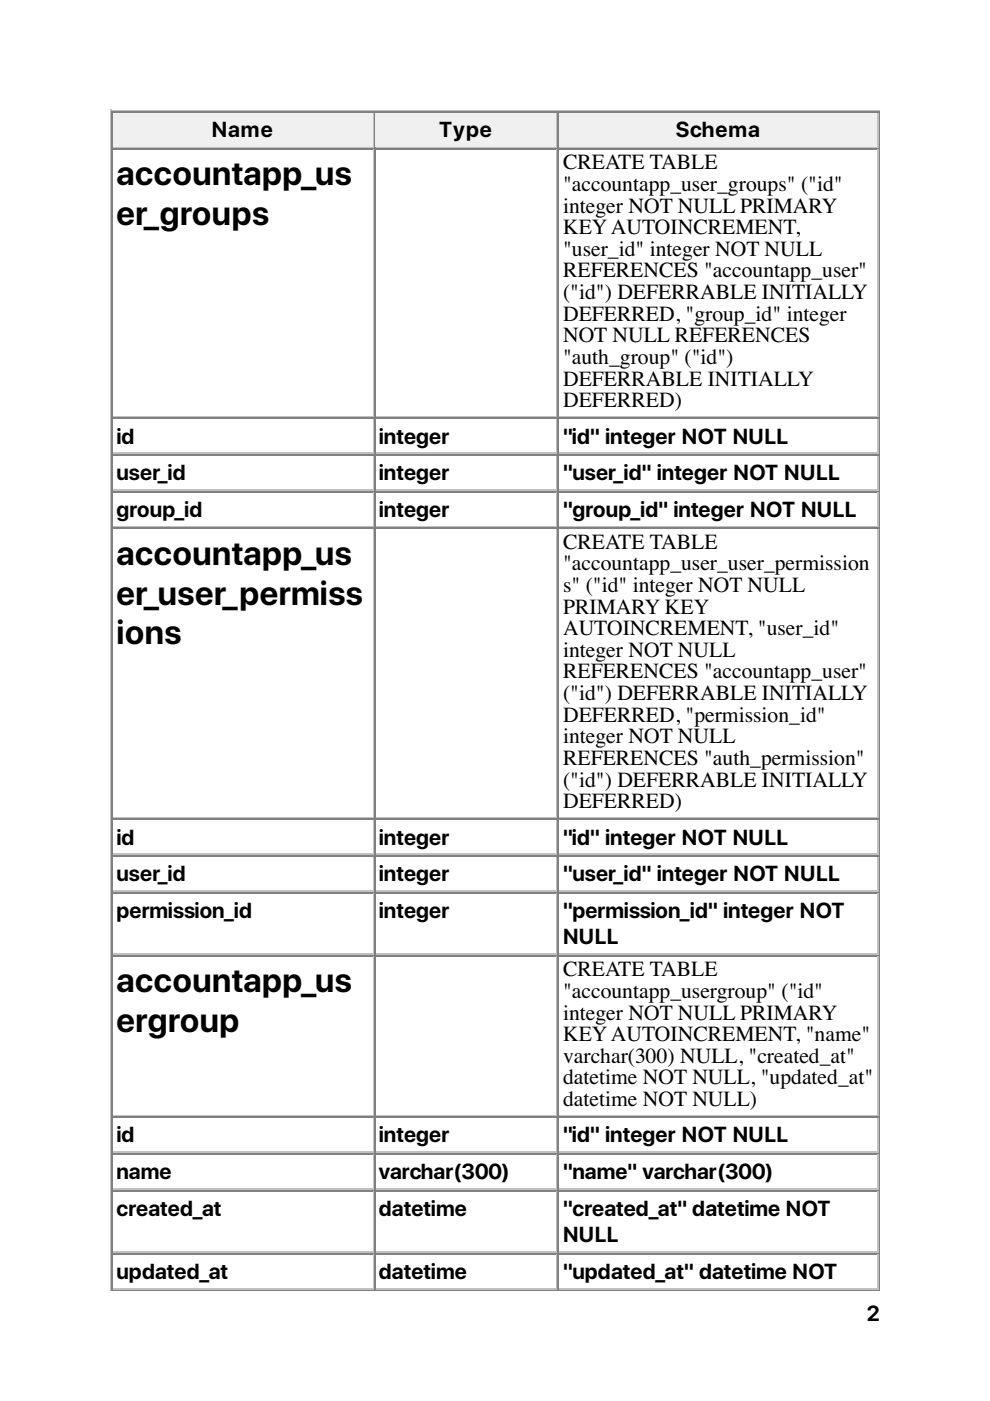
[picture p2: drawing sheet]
<svg xmlns="http://www.w3.org/2000/svg" width="210mm" height="297mm" viewBox="0 0 210 297" stroke-linecap="round" stroke-linejoin="round" font-family="sans-serif">
<defs><g id="words">
<g font-size="7.1">
<text x="24.7" y="39.3">accountapp_us</text>
<text x="24.7" y="47.7">er_groups</text>
<text x="24.7" y="119.7">accountapp_us</text>
<text x="24.7" y="128.2">er_user_permiss</text>
<text x="24.7" y="136.6">ions</text>
<text x="24.7" y="210.4">accountapp_us</text>
<text x="24.7" y="218.8">ergroup</text>
</g>
<g font-size="4.6">
<text x="44.9" y="29.1">Name</text>
<text x="93.1" y="29.1">Type</text>
<text x="143.3" y="29.1">Schema</text>
<text x="119.4" y="35.9">CREATE TABLE</text>
<text x="119.4" y="40.5">&quot;accountapp_user_groups&quot; (&quot;id&quot;</text>
<text x="119.4" y="45.1">integer NOT NULL PRIMARY</text>
<text x="119.4" y="49.7">KEYAUTOINCREMENT,</text>
<text x="119.4" y="54.2">&quot;user_id&quot; integer NOT NULL</text>
<text x="119.4" y="58.8">REFERENCES &quot;accountapp_user&quot;</text>
<text x="119.4" y="63.4">(&quot;id&quot;) DEFERRABLE INITIALLY</text>
<text x="119.4" y="68">DEFERRED, &quot;group_id&quot; integer</text>
<text x="119.4" y="72.6">NOT NULL REFERENCES</text>
<text x="119.4" y="77.2">&quot;auth_group&quot; (&quot;id&quot;)</text>
<text x="119.4" y="81.8">DEFERRABLE INITIALLY</text>
<text x="119.4" y="86.3">DEFERRED)</text>
<text x="24.7" y="94">id</text>
<text x="80.3" y="94">integer</text>
<text x="119.4" y="94">&quot;id&quot; integer NOT NULL</text>
<text x="24.7" y="101.8">user_id</text>
<text x="80.3" y="101.8">integer</text>
<text x="119.4" y="101.8">&quot;user_id&quot; integer NOT NULL</text>
<text x="24.7" y="109.6">group_id</text>
<text x="80.3" y="109.6">integer</text>
<text x="119.4" y="109.6">&quot;group_id&quot; integer NOT NULL</text>
<text x="119.4" y="116.3">CREATE TABLE</text>
<text x="119.4" y="120.9">&quot;accountapp_user_user_permission</text>
<text x="119.4" y="125.5">s&quot; (&quot;id&quot; integer NOT NULL</text>
<text x="119.4" y="130.1">PRIMARY KEY</text>
<text x="119.4" y="134.7">AUTOINCREMENT, &quot;user_id&quot;</text>
<text x="119.4" y="139.3">integer NOT NULL</text>
<text x="119.4" y="143.8">REFERENCES &quot;accountapp_user&quot;</text>
<text x="119.4" y="148.4">(&quot;id&quot;) DEFERRABLE INITIALLY</text>
<text x="119.4" y="153">DEFERRED, &quot;permission_id&quot;</text>
<text x="119.4" y="157.6">integer NOT NULL</text>
<text x="119.4" y="162.2">REFERENCES &quot;auth_permission&quot;</text>
<text x="119.4" y="166.8">(&quot;id&quot;) DEFERRABLE INITIALLY</text>
<text x="119.4" y="171.4">DEFERRED)</text>
<text x="24.7" y="179.1">id</text>
<text x="80.3" y="179.1">integer</text>
<text x="119.4" y="179.1">&quot;id&quot; integer NOT NULL</text>
<text x="24.7" y="186.8">user_id</text>
<text x="80.3" y="186.8">integer</text>
<text x="119.4" y="186.8">&quot;user_id&quot; integer NOT NULL</text>
<text x="24.7" y="194.6">permission_id</text>
<text x="80.3" y="194.6">integer</text>
<text x="119.4" y="194.6">&quot;permission_id&quot; integer NOT</text>
<text x="119.4" y="200.2">NULL</text>
<text x="119.4" y="207">CREATE TABLE</text>
<text x="119.4" y="211.6">&quot;accountapp_usergroup&quot; (&quot;id&quot;</text>
<text x="119.4" y="216.2">integer NOT NULL PRIMARY</text>
<text x="119.4" y="220.8">KEYAUTOINCREMENT, &quot;name&quot;</text>
<text x="119.4" y="225.3">varchar(300) NULL, &quot;created_at&quot;</text>
<text x="119.4" y="229.9">datetime NOT NULL, &quot;updated_at&quot;</text>
<text x="119.4" y="234.5">datetime NOT NULL)</text>
<text x="24.7" y="242.2">id</text>
<text x="80.3" y="242.2">integer</text>
<text x="119.4" y="242.2">&quot;id&quot; integer NOT NULL</text>
<text x="24.7" y="250">name</text>
<text x="80.3" y="250">varchar(300)</text>
<text x="119.4" y="250">&quot;name&quot; varchar(300)</text>
<text x="24.7" y="257.7">created_at</text>
<text x="80.3" y="257.7">datetime</text>
<text x="119.4" y="257.7">&quot;created_at&quot; datetime NOT</text>
<text x="119.4" y="263.4">NULL</text>
<text x="24.7" y="271.1">updated_at</text>
<text x="80.3" y="271.1">datetime</text>
<text x="119.4" y="271.1">&quot;updated_at&quot; datetime NOT</text>
<text x="183.8" y="280.1">2</text>
</g>
</g></defs>
<path d="M23.5 23.3v250.5M23.6 23.5h163M24 31.2h55.4M79.2 24v7" fill="none" stroke="#c0c0c0" stroke-width=".35"/>
<path d="M23.8 23.6v7.8M24 23.8h55.4M186.4 23.6v249.8M23.6 273.6h163" fill="none" stroke="#808080" stroke-width=".35"/>
<g fill="#f0f0f0">
<path d="M24 24h54.9v7h-54.9z"/>
<path d="M44.8 24.7h13.4v5.6h-13.4z"/>
</g>
<path d="M79.6 23.6v7.8M79.7 23.8h38.5" fill="none" stroke="#808080" stroke-width=".35"/>
<path d="M79.7 31.2h38.5M118 24v7" fill="none" stroke="#c0c0c0" stroke-width=".35"/>
<g fill="#f0f0f0">
<path d="M79.6 24h38.4v7h-38.4z"/>
<path d="M92.8 24.7h12v5.6h-12z"/>
</g>
<path d="M118.4 23.6v7.8M118.5 23.8h67.8" fill="none" stroke="#808080" stroke-width=".35"/>
<path d="M118.5 31.2h67.8M186.1 24v7" fill="none" stroke="#c0c0c0" stroke-width=".35"/>
<g fill="#f0f0f0">
<path d="M118.7 24h67.2v7h-67.2z"/>
<path d="M143.2 24.7h18.4v5.6h-18.4z"/>
</g>
<g fill="none" stroke="#808080" stroke-width=".35">
<path d="M23.8 31.4v242M24 31.6h55.4M79.6 31.4v242M79.7 31.6h38.5M118.4 31.4v242M118.5 31.6h67.8M24 88.7h55.4M24 96.5h55.4M79.7 88.7h38.5M79.7 96.5h38.5M118.5 88.7h67.8M118.5 96.5h67.8"/>
<path d="M24 104.2h55.4M24 112h55.4M79.7 104.2h38.5M79.7 112h38.5M118.5 104.2h67.8M118.5 112h67.8M24 173.7h55.4M79.7 173.7h38.5M118.5 173.7h67.8M24 181.5h55.4M24 189.3h55.4M79.7 181.5h38.5"/>
<path d="M79.7 189.3h38.5M118.5 181.5h67.8M118.5 189.3h67.8M24 202.7h55.4M79.7 202.7h38.5M118.5 202.7h67.8M24 236.9h55.4M79.7 236.9h38.5M118.5 236.9h67.8M24 244.7h55.4M24 252.4h55.4M79.7 244.7h38.5"/>
<path d="M79.7 252.4h38.5M118.5 244.7h67.8M118.5 252.4h67.8M24 265.8h55.4M79.7 265.8h38.5M118.5 265.8h67.8"/>
</g>
<g fill="none" stroke="#c0c0c0" stroke-width=".35">
<path d="M79.2 31.7v56.5M118 31.7v56.5M186.1 31.7v56.5M24 88.4h55.4M24 96.1h55.4M79.2 88.9v7.1M79.2 96.7v7M79.7 88.4h38.5M79.7 96.1h38.5M118 88.9v7.1M118 96.7v7M118.5 88.4h67.8"/>
<path d="M118.5 96.1h67.8M186.1 88.9v7.1M186.1 96.7v7M24 103.9h55.4M24 111.7h55.4M79.2 104.4v7.1M79.2 112.2v61M79.7 103.9h38.5M79.7 111.7h38.5M118 104.4v7.1M118 112.2v61M118.5 103.9h67.8"/>
<path d="M118.5 111.7h67.8M186.1 104.4v7.1M186.1 112.2v61M24 173.4h55.4M79.2 173.9v7.1M79.7 173.4h38.5M118 173.9v7.1M118.5 173.4h67.8M186.1 173.9v7.1M24 181.2h55.4M24 188.9h55.4M79.2 181.7v7"/>
<path d="M79.2 189.4v12.7M79.7 181.2h38.5M79.7 188.9h38.5M118 181.7v7M118 189.4v12.7M118.5 181.2h67.8M118.5 188.9h67.8M186.1 181.7v7M186.1 189.4v12.7M24 202.3h55.4M79.2 202.8v33.6M79.7 202.3h38.5"/>
<path d="M118 202.8v33.6M118.5 202.3h67.8M186.1 202.8v33.6M24 236.5h55.4M79.2 237.1v7M79.7 236.5h38.5M118 237.1v7M118.5 236.5h67.8M186.1 237.1v7M24 244.3h55.4M24 252.1h55.4M79.2 244.8v7.1"/>
<path d="M79.2 252.6v12.7M79.7 244.3h38.5M79.7 252.1h38.5M118 244.8v7.1M118 252.6v12.7M118.5 244.3h67.8M118.5 252.1h67.8M186.1 244.8v7.1M186.1 252.6v12.7M24 265.5h55.4M24 273.2h55.4M79.2 266v7"/>
<path d="M79.7 265.5h38.5M79.7 273.2h38.5M118 266v7M118.5 265.5h67.8M118.5 273.2h67.8M186.1 266v7"/>
</g>
<use href="#words"/>
</svg>
